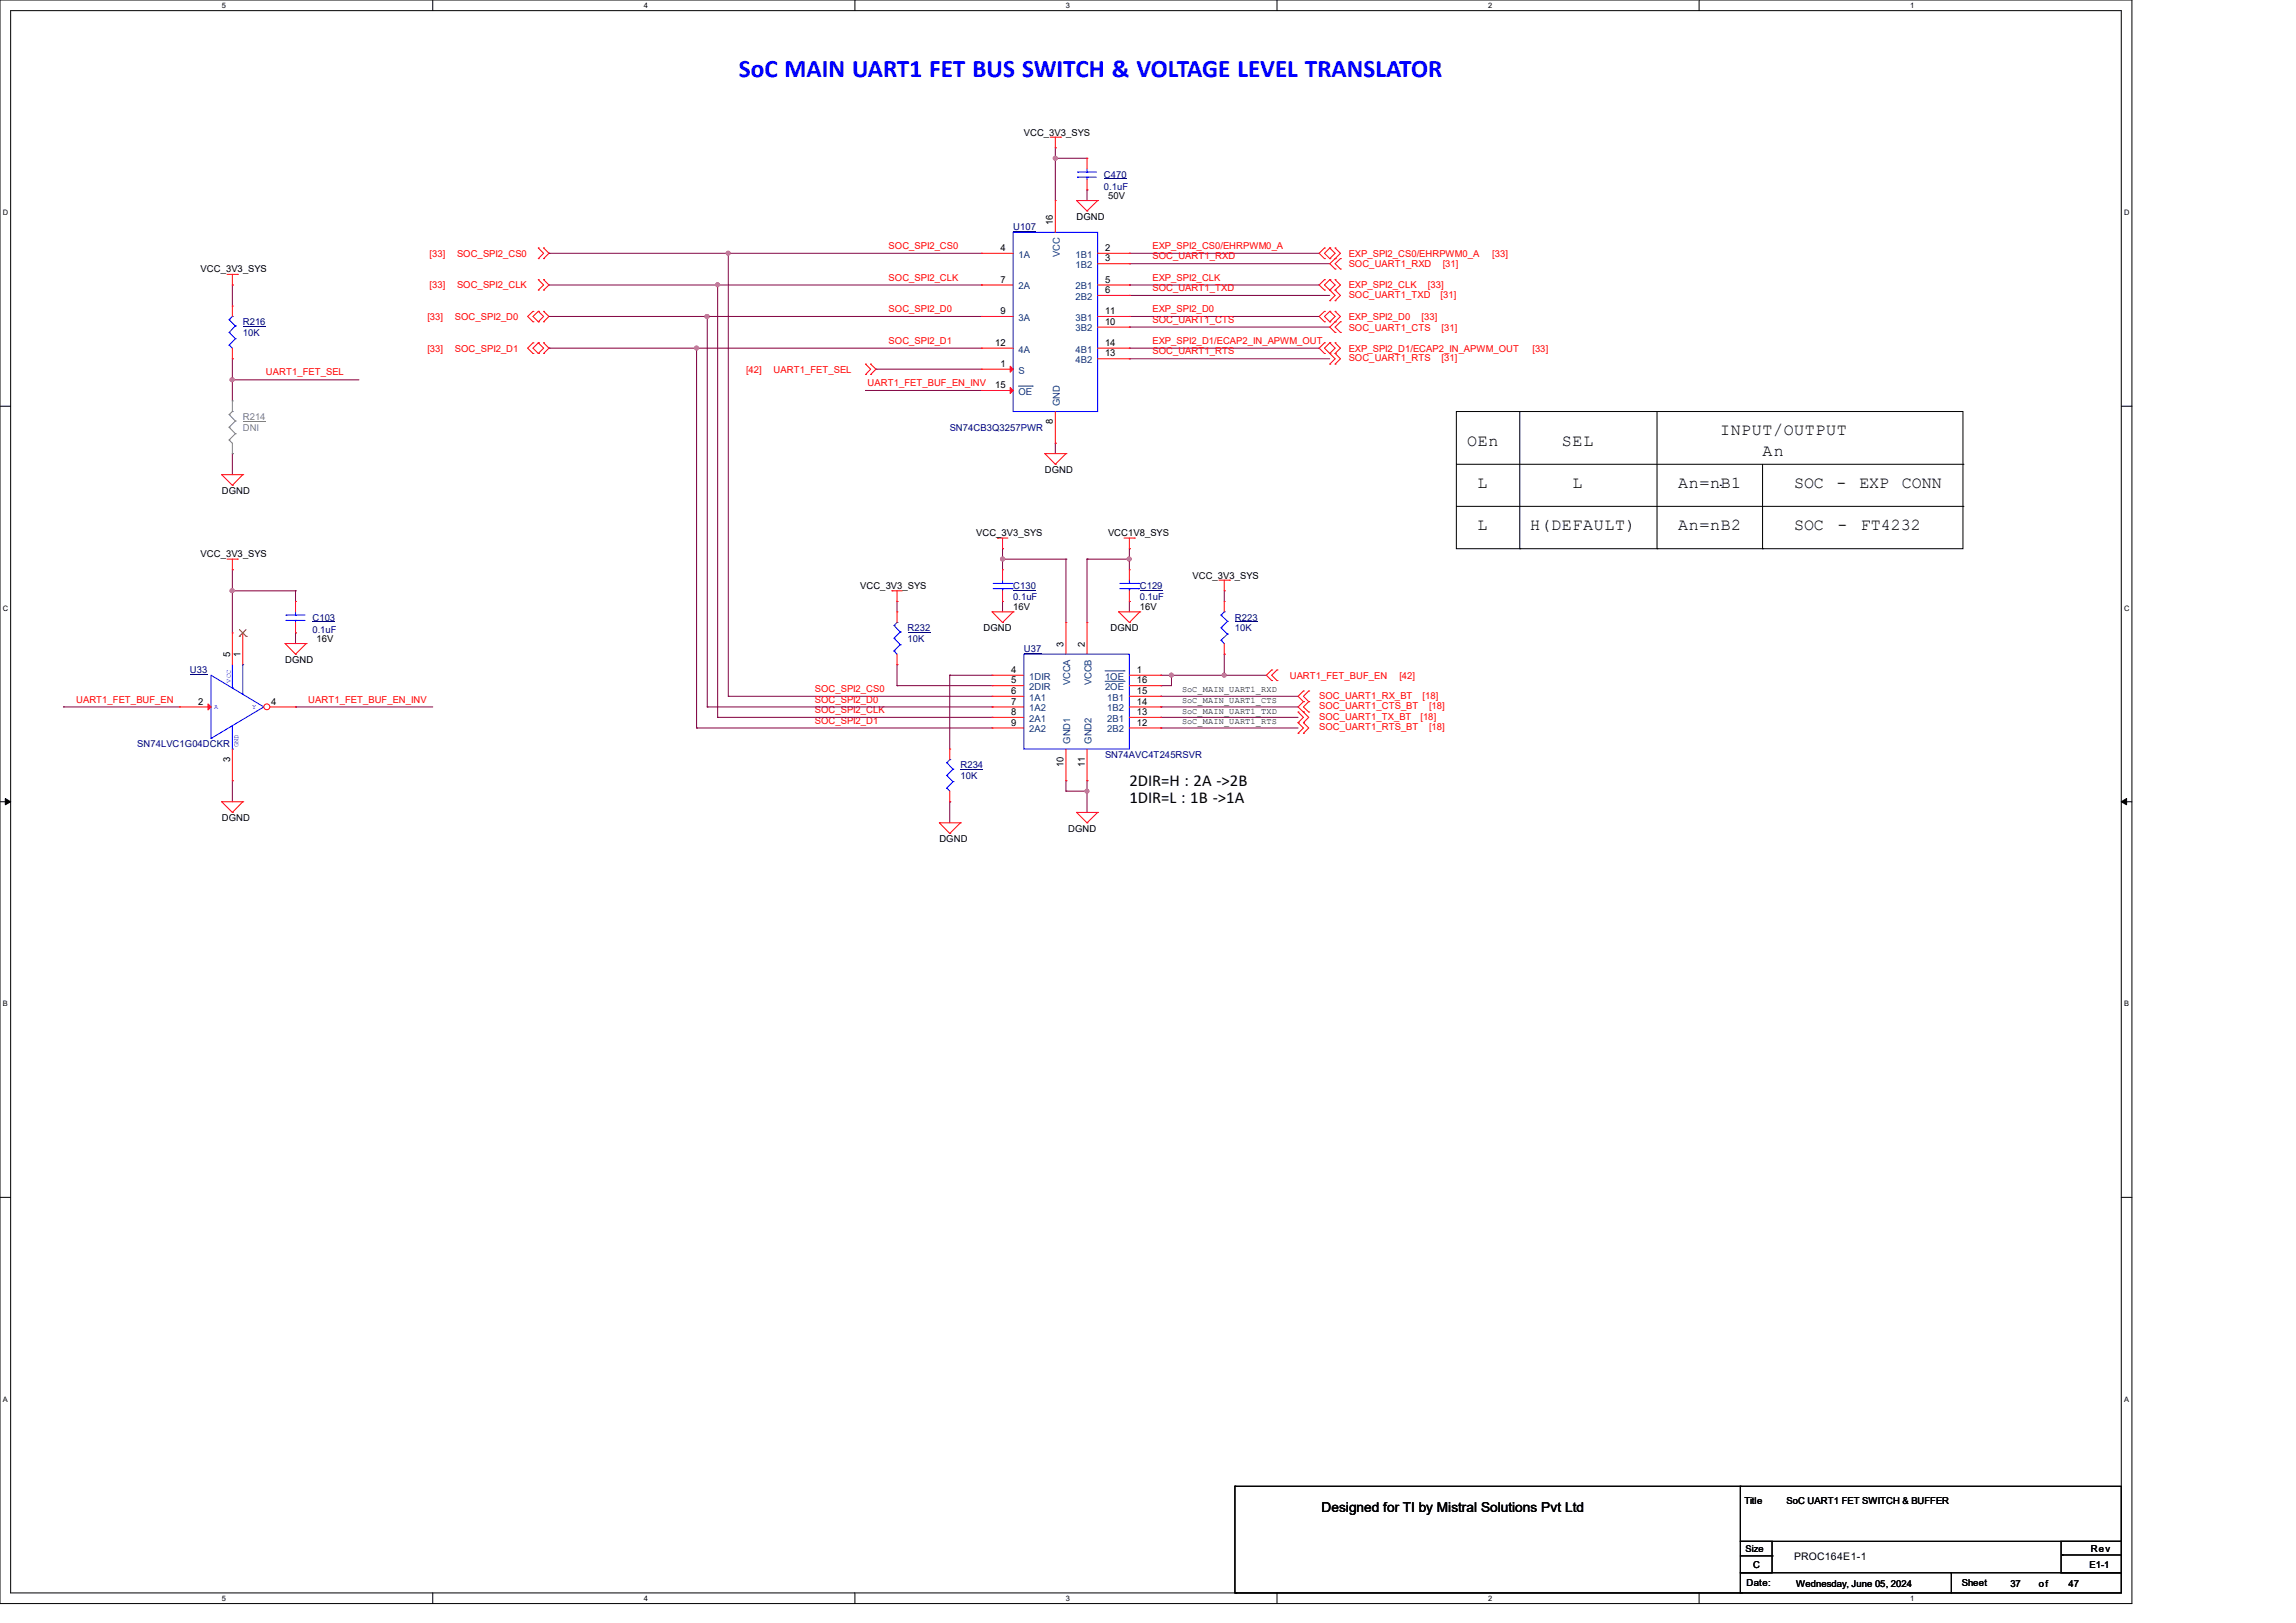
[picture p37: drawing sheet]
<svg xmlns="http://www.w3.org/2000/svg" width="420mm" height="297mm" viewBox="0 0 420 297" stroke-linecap="round" stroke-linejoin="round" font-family="sans-serif">
<defs><g id="words">
<text font-size="4.6" fill="#00f" x="135.1" y="14.1">SoC MAIN UART1 FET BUS SWITCH &amp; VOLTAGE LEVEL TRANSLATOR</text>
<g font-size="3">
<text x="268.4" y="81.6">OEn</text>
<text x="285.7" y="81.6">SEL</text>
<text x="314.7" y="79.6">INPUT/OUTPUT</text>
<text x="322.4" y="83.5">An</text>
<text x="270.3" y="89.3">L</text>
<text x="287.7" y="89.3">L</text>
<text x="307" y="89.3">An=nB1</text>
<text x="328.2" y="89.3">SOC</text>
<text x="335.9" y="89.3">-</text>
<text x="340.1" y="89.3">EXP</text>
<text x="347.9" y="89.3">CONN</text>
<text x="270.3" y="97">L</text>
<text x="279.9" y="97">H(DEFAULT)</text>
<text x="307" y="97">An=nB2</text>
<text x="328.2" y="97">SOC</text>
<text x="336.1" y="97">-</text>
<text x="340.4" y="97">FT4232</text>
<text x="206.6" y="143.8">2DIR=H : 2A -&gt;2B</text>
<text x="206.6" y="146.9">1DIR=L : 1B -&gt;1A</text>
</g>
<text font-size="2.5" x="241.7" y="276.8">Designed for TI by Mistral Solutions Pvt Ltd</text>
<text font-size="1.9" x="328.2" y="285.5">PROC164E1-1</text>
<g font-size="1.7">
<text x="187.3" y="24.8">VCC_3V3_SYS</text>
<text x="192.6" y="41.1" transform="rotate(-90 192.6 41.1)">16</text>
<text x="196.9" y="40.2">DGND</text>
<text x="202.7" y="36.4">50V</text>
<text x="183" y="45.9">4</text>
<text x="202.1" y="45.9">2</text>
<text x="202.1" y="47.8">3</text>
<text x="36.7" y="49.9">VCC_3V3_SYS</text>
<text x="183" y="51.7">7</text>
<text x="202.1" y="51.7">5</text>
<text x="202.1" y="53.6">6</text>
<text x="183" y="57.5">9</text>
<text x="202.1" y="57.5">11</text>
<text x="202.1" y="59.4">10</text>
<text x="182" y="63.3">12</text>
<text x="202.1" y="63.3">14</text>
<text x="202.1" y="65.2">13</text>
<text x="182" y="71">15</text>
<text x="183" y="67.1">1</text>
<text x="192.6" y="77.6" transform="rotate(-90 192.6 77.6)">8</text>
<text x="191.1" y="86.6">DGND</text>
<text x="40.6" y="90.4">DGND</text>
<text x="178.6" y="98.1">VCC_3V3_SYS</text>
<text x="202.7" y="98.1">VCC1V8_SYS</text>
<text x="36.7" y="102">VCC_3V3_SYS</text>
<text x="157.3" y="107.8">VCC_3V3_SYS</text>
<text x="218.1" y="105.9">VCC_3V3_SYS</text>
<text x="185.3" y="111.7">16V</text>
<text x="208.5" y="111.7">16V</text>
<text x="57.9" y="117.4">16V</text>
<text x="179.9" y="115.5">DGND</text>
<text x="194.6" y="118.4" transform="rotate(-90 194.6 118.4)">3</text>
<text x="198.4" y="118.4" transform="rotate(-90 198.4 118.4)">2</text>
<text x="203.1" y="115.5">DGND</text>
<text x="42.1" y="120.3" transform="rotate(-90 42.1 120.3)">5</text>
<text x="44" y="120.3" transform="rotate(-90 44 120.3)">1</text>
<text x="52.2" y="121.3">DGND</text>
<text x="184.9" y="123.1">4</text>
<text x="184.9" y="125">5</text>
<text x="207.9" y="123.1">1</text>
<text x="207.9" y="125">16</text>
<text x="36.3" y="128.9">2</text>
<text x="49.6" y="128.9">4</text>
<text x="184.9" y="127">6</text>
<text x="184.9" y="128.9">7</text>
<text x="184.9" y="130.8">8</text>
<text x="207.9" y="127">15</text>
<text x="207.9" y="128.9">14</text>
<text x="207.9" y="130.8">13</text>
<text x="184.9" y="132.8">9</text>
<text x="207.9" y="132.8">12</text>
<text x="42.1" y="139.4" transform="rotate(-90 42.1 139.4)">3</text>
<text x="194.6" y="140.4" transform="rotate(-90 194.6 140.4)">10</text>
<text x="198.4" y="140.4" transform="rotate(-90 198.4 140.4)">11</text>
<text x="40.6" y="150.3">DGND</text>
<text x="171.8" y="154.1">DGND</text>
<text x="195.4" y="152.2">DGND</text>
<text x="319.1" y="275.2">Title</text>
<text x="326.8" y="275.2">SoC UART1 FET SWITCH &amp; BUFFER</text>
<text x="319.3" y="284">Size</text>
<text x="320.7" y="286.9">C</text>
<text x="382.2" y="286.9">E1-1</text>
<text x="382.4" y="284.1">Rev</text>
<text x="319.5" y="290.2">Date:</text>
<text x="328.6" y="290.4">Wednesday, June 05, 2024</text>
<text x="358.9" y="290.2">Sheet</text>
<text x="367.7" y="290.4">37</text>
<text x="373" y="290.4">of</text>
<text x="378.4" y="290.4">47</text>
</g>
<g font-size="1.7" fill="#000080">
<text x="201.9" y="32.5">C470</text>
<text x="201.9" y="34.8">0.1uF</text>
<text x="185.3" y="42.2">U107</text>
<text x="44.4" y="59.5">R216</text>
<text x="44.4" y="61.5">10K</text>
<text x="173.7" y="78.8">SN74CB3Q3257PWR</text>
<text x="185.3" y="107.8">C130</text>
<text x="208.5" y="107.8">C129</text>
<text x="57.1" y="113.6">C103</text>
<text x="185.3" y="109.7">0.1uF</text>
<text x="208.5" y="109.7">0.1uF</text>
<text x="225.9" y="113.6">R223</text>
<text x="57.1" y="115.9">0.1uF</text>
<text x="166" y="115.5">R232</text>
<text x="166" y="117.4">10K</text>
<text x="187.3" y="119.4">U37</text>
<text x="225.9" y="115.5">10K</text>
<text x="34.8" y="123.2">U33</text>
<text x="25.1" y="136.7">SN74LVC1G04DCKR</text>
<text x="175.7" y="140.6">R234</text>
<text x="175.7" y="142.5">10K</text>
<text x="202.1" y="138.7">SN74AVC4T245RSVR</text>
</g>
<g font-size="1.7" fill="#f00">
<text x="78.6" y="47">[33]</text>
<text x="83.6" y="47">SOC_SPI2_CS0</text>
<text x="162.6" y="45.5">SOC_SPI2_CS0</text>
<text x="210.8" y="45.5">EXP_SPI2_CS0/EHRPWM0_A</text>
<text x="210.8" y="47.5">SOC_UART1_RXD</text>
<text x="246.7" y="47">EXP_SPI2_CS0/EHRPWM0_A</text>
<text x="273" y="47">[33]</text>
<text x="78.6" y="52.8">[33]</text>
<text x="83.6" y="52.8">SOC_SPI2_CLK</text>
<text x="162.6" y="51.3">SOC_SPI2_CLK</text>
<text x="210.8" y="51.3">EXP_SPI2_CLK</text>
<text x="210.8" y="53.3">SOC_UART1_TXD</text>
<text x="246.7" y="52.8">EXP_SPI2_CLK</text>
<text x="246.7" y="48.9">SOC_UART1_RXD</text>
<text x="261.2" y="52.8">[33]</text>
<text x="263.9" y="48.9">[31]</text>
<text x="78.2" y="58.6">[33]</text>
<text x="83.2" y="58.6">SOC_SPI2_D0</text>
<text x="162.6" y="57.1">SOC_SPI2_D0</text>
<text x="210.8" y="57.1">EXP_SPI2_D0</text>
<text x="210.8" y="59.1">SOC_UART1_CTS</text>
<text x="246.7" y="58.6">EXP_SPI2_D0</text>
<text x="246.7" y="54.5">SOC_UART1_TXD</text>
<text x="260" y="58.6">[33]</text>
<text x="263.5" y="54.5">[31]</text>
<text x="78.2" y="64.3">[33]</text>
<text x="83.2" y="64.3">SOC_SPI2_D1</text>
<text x="162.6" y="62.9">SOC_SPI2_D1</text>
<text x="210.8" y="62.9">EXP_SPI2_D1/ECAP2_IN_APWM_OUT</text>
<text x="210.8" y="64.9">SOC_UART1_RTS</text>
<text x="246.7" y="64.3">EXP_SPI2_D1/ECAP2_IN_APWM_OUT</text>
<text x="246.7" y="60.5">SOC_UART1_CTS</text>
<text x="263.7" y="60.5">[31]</text>
<text x="280.3" y="64.3">[33]</text>
<text x="48.6" y="68.7">UART1_FET_SEL</text>
<text x="136.5" y="68.2">[42]</text>
<text x="141.5" y="68.2">UART1_FET_SEL</text>
<text x="158.7" y="70.7">UART1_FET_BUF_EN_INV</text>
<text x="246.7" y="66.1">SOC_UART1_RTS</text>
<text x="263.7" y="66.1">[31]</text>
<text x="235.9" y="124.2">UART1_FET_BUF_EN</text>
<text x="256" y="124.2">[42]</text>
<text x="13.9" y="128.6">UART1_FET_BUF_EN</text>
<text x="56.4" y="128.6">UART1_FET_BUF_EN_INV</text>
<text x="149.1" y="126.6">SOC_SPI2_CS0</text>
<text x="149.1" y="130.5">SOC_SPI2_CLK</text>
<text x="149.1" y="128.6">SOC_SPI2_D0</text>
<text x="241.3" y="127.9">SOC_UART1_RX_BT</text>
<text x="241.3" y="129.8">SOC_UART1_CTS_BT</text>
<text x="241.3" y="131.7">SOC_UART1_TX_BT</text>
<text x="259.8" y="131.7">[18]</text>
<text x="260.2" y="127.9">[18]</text>
<text x="261.4" y="129.8">[18]</text>
<text x="149.1" y="132.4">SOC_SPI2_D1</text>
<text x="241.3" y="133.6">SOC_UART1_RTS_BT</text>
<text x="261.4" y="133.6">[18]</text>
</g>
<g font-size="1.7" fill="#004080">
<text x="186.3" y="47.2">1A</text>
<text x="193.8" y="47.1" transform="rotate(-90 193.8 47.1)">VCC</text>
<text x="196.7" y="47.2">1B1</text>
<text x="186.3" y="53">2A</text>
<text x="196.7" y="49.1">1B2</text>
<text x="196.7" y="53">2B1</text>
<text x="186.3" y="58.7">3A</text>
<text x="196.7" y="54.9">2B2</text>
<text x="196.7" y="58.7">3B1</text>
<text x="186.3" y="64.5">4A</text>
<text x="196.7" y="60.7">3B2</text>
<text x="196.7" y="64.5">4B1</text>
<text x="186.3" y="68.4">S</text>
<text x="196.7" y="66.5">4B2</text>
<text x="186.3" y="72.3">OE</text>
<text x="193.8" y="74.3" transform="rotate(-90 193.8 74.3)">GND</text>
<text x="188.3" y="124.4">1DIR</text>
<text x="195.8" y="125.4" transform="rotate(-90 195.8 125.4)">VCCA</text>
<text x="199.6" y="125.4" transform="rotate(-90 199.6 125.4)">VCCB</text>
<text x="202.1" y="124.4">1OE</text>
<text x="188.3" y="126.3">2DIR</text>
<text x="188.3" y="128.2">1A1</text>
<text x="188.3" y="130.2">1A2</text>
<text x="202.1" y="126.3">2OE</text>
<text x="202.5" y="128.2">1B1</text>
<text x="202.5" y="130.2">1B2</text>
<text x="188.3" y="132.1">2A1</text>
<text x="188.3" y="134">2A2</text>
<text x="195.8" y="136.1" transform="rotate(-90 195.8 136.1)">GND1</text>
<text x="199.6" y="136.1" transform="rotate(-90 199.6 136.1)">GND2</text>
<text x="202.5" y="132.1">2B1</text>
<text x="202.5" y="134">2B2</text>
</g>
<g font-size="1.7" fill="#808080">
<text x="44.4" y="76.9">R214</text>
<text x="44.4" y="78.8">DNI</text>
</g>
<g font-size="1.6">
<text x="216.2" y="126.7">SoC_MAIN_UART1_RXD</text>
<text x="216.2" y="130.6">SoC_MAIN_UART1_TXD</text>
<text x="216.2" y="128.7">SoC_MAIN_UART1_CTS</text>
<text x="216.2" y="132.5">SoC_MAIN_UART1_RTS</text>
</g>
<g font-size="1.4">
<text x="40.6" y="1.4">5</text>
<text x="117.8" y="1.4">4</text>
<text x="195" y="1.4">3</text>
<text x="272.2" y="1.4">2</text>
<text x="349.4" y="1.4">1</text>
<text x=".5" y="39.4">D</text>
<text x="388.5" y="39.4">D</text>
<text x=".5" y="111.8">C</text>
<text x="388.5" y="111.8">C</text>
<text x=".5" y="184.2">B</text>
<text x="388.5" y="184.2">B</text>
<text x=".5" y="256.5">A</text>
<text x="388.5" y="256.5">A</text>
<text x="40.6" y="292.9">5</text>
<text x="117.8" y="292.9">4</text>
<text x="195" y="292.9">3</text>
<text x="272.2" y="292.9">2</text>
<text x="349.4" y="292.9">1</text>
</g>
<g font-size="1.3" fill="#00f">
<text x="42.2" y="124.9" transform="rotate(-90 42.2 124.9)">VCC</text>
<text x="39.2" y="129.8">A</text>
<text x="46.1" y="129.8">Y</text>
<text x="43.6" y="136.7" transform="rotate(-90 43.6 136.7)">GND</text>
</g>
</g></defs>
<path d="M0 0h390v293.5h-390zM1.9 1.9h386.1v289.6h-386.1z" fill="none" stroke="#000" stroke-width=".18"/>
<g fill="#fff">
<path d="M40.6 .2h.7v1.5h-.7z"/>
<path d="M40.6 291.7h.7v1.5h-.7z"/>
</g>
<path d="M79.2 0v1.9M79.2 291.5v2" fill="none" stroke="#000" stroke-width=".18"/>
<g fill="#fff">
<path d="M117.8 .2h.7v1.5h-.7z"/>
<path d="M117.8 291.7h.7v1.5h-.7z"/>
</g>
<path d="M156.4 0v1.9M156.4 291.5v2" fill="none" stroke="#000" stroke-width=".18"/>
<g fill="#fff">
<path d="M195 .2h.7v1.5h-.7z"/>
<path d="M195 291.7h.7v1.5h-.7z"/>
</g>
<path d="M233.6 0v1.9M233.6 291.5v2" fill="none" stroke="#000" stroke-width=".18"/>
<g fill="#fff">
<path d="M272.2 .2h.8v1.5h-.8z"/>
<path d="M272.2 291.7h.8v1.5h-.8z"/>
</g>
<path d="M310.8 0v1.9M310.8 291.5v2" fill="none" stroke="#000" stroke-width=".18"/>
<g fill="#fff">
<path d="M349.4 .2h.8v1.5h-.8z"/>
<path d="M349.4 291.7h.8v1.5h-.8z"/>
<path d="M.5 38.1h1v1.6h-1z"/>
<path d="M388.5 38.1h1v1.6h-1z"/>
<path d="M.5 110.5h1v1.6h-1z"/>
<path d="M388.5 110.5h1v1.6h-1z"/>
</g>
<path d="M0 74.3h1.9M388 74.3h2" fill="none" stroke="#000" stroke-width=".18"/>
<g fill="#fff">
<path d="M.5 182.9h.9v1.5h-.9z"/>
<path d="M388.5 182.9h.9v1.5h-.9z"/>
</g>
<path d="M0 146.7h1.9M388 146.7h2" fill="none" stroke="#000" stroke-width=".18"/>
<path d="M1 146.1l.9 .6-.9 .6zM388 146.7l1-.6v1.2z" fill="#000" stroke="#000" stroke-width=".18"/>
<g fill="#fff">
<path d="M.5 255.3h.9v1.5h-.9z"/>
<path d="M388.5 255.3h.9v1.5h-.9z"/>
</g>
<g fill="none" stroke="#000" stroke-width=".18">
<path d="M266.4 75.3h92.7v25.1h-92.7zM278 75.3v25.1M303.1 75.3v25.1M266.4 92.7h92.7M266.4 85h92.7M314.7 88.8h.1M322.4 85v15.4M359.1 92.7h.1M359.1 85h.1M278 100.4h.1M303.1 100.4h.1M322.4 100.4h.1"/>
<path d="M0 219.1h1.9M388 219.1h2M225.9 272h.1M225.9 272h92.6M225.9 272v19.5M318.3 272h69.7v10.1h-69.7zM225.9 291.5h.1M226.1 291.5h.1M226.1 291.5h92.6M318.3 282.1h5.8v5.7h-5.8zM318.3 287.8h38.7v3.7h-38.7zM318.3 284.7h5.8"/>
<path d="M324.1 284.7h.1M357 287.8h31v3.7h-31zM377 282.1h11v5.7h-11zM377.2 284.6h.1M377.2 284.6h10.8"/>
</g>
<g fill="none" stroke="#800040" stroke-width=".18">
<path d="M193 29h.1M193 27.1h.1M193 27.1v9.6M193 29h5.8M198.8 34.8h.1M198.8 34.8v1.9M42.5 52.2h.1M42.5 52.2v3.8M100.4 57.9h.1M100.4 46.4h.1M100.4 57.9h79.1M100.4 52.2h79.1"/>
<path d="M100.4 46.4h79.1M129.4 57.9h.1M129.4 57.9v71.5M131.3 52.2h.1M131.3 52.2v79.1M133.2 46.4h.1M133.2 46.4v81M179.5 52.2h.1M206.6 57.9h.1M206.6 52.2h.1M206.6 46.4h.1M206.6 48.3h.1"/>
<path d="M206.6 54.1h.1M206.6 59.9h.1M206.6 57.9h34.7M206.6 52.2h34.7M206.6 46.4h34.7M206.6 48.3h36.6M206.6 54.1h36.6M206.6 59.9h36.6M42.5 69.5h.1M42.5 65.7h.1M42.5 65.7v7.7M42.5 69.5h23.2"/>
<path d="M100.4 63.7h.1M100.4 63.7h79.1M127.4 63.7h.1M127.4 63.7v69.5M158.3 71.5h.1M158.3 71.5h21.2M160.2 67.6h.1M160.2 67.6h19.3M206.6 63.7h.1M206.6 65.7h.1M206.6 63.7h34.7M206.6 65.7h36.6"/>
<path d="M42.5 83h.1M42.5 83v3.9M193 81.1h.1M193 81.1v1.9M42.5 104.3h.1M42.5 108.1h.1M42.5 104.3v11.5M42.5 108.1h11.6M54.1 115.8h.1M54.1 108.1h.1M54.1 108.1v2M54.1 115.8v2"/>
<path d="M164.1 110.1h.1M164.1 110.1v1.9M183.4 100.4h.1M183.4 102.3h.1M183.4 110.1h.1M183.4 102.3h11.6M183.4 100.4v3.9M183.4 110.1v1.9M195 102.3h.1M195 102.3v11.6M198.8 102.3h.1M198.8 102.3v11.6"/>
<path d="M198.8 102.3h7.8M206.6 100.4h.1M206.6 110.1h.1M206.6 102.3h.1M206.6 100.4v3.9M206.6 110.1v1.9M223.9 108.1h.1M223.9 119.7h.1M223.9 108.1v2M223.9 119.7v3.9M11.6 129.4h.1M11.6 129.4h21.3"/>
<path d="M54.1 129.4h.1M54.1 129.4h25.1M127.4 133.2h.1M127.4 133.2h54.1M129.4 129.4h.1M129.4 129.4h52.1M131.3 131.3h.1M131.3 131.3h50.2M133.2 127.4h.1M133.2 127.4h48.3M164.1 121.6h.1M164.1 125.5h.1"/>
<path d="M164.1 121.6v3.9M164.1 125.5h17.4M173.7 123.6h.1M173.7 123.6v13.5M173.7 123.6h7.8M181.5 129.4h.1M212.3 127.4h.1M212.3 129.4h.1M212.3 131.3h.1M212.3 133.2h.1M212.3 123.6h.1M212.3 125.5h.1"/>
<path d="M212.3 123.6h19.3M212.3 127.4h25.1M212.3 129.4h25.1M212.3 131.3h25.1M212.3 133.2h25.1M214.3 123.6h.1M214.3 123.6v1.9h-2M223.9 123.6h.1M42.5 142.9h.1M42.5 142.9v3.8M173.7 146.7h.1M173.7 146.7v3.9"/>
<path d="M195 144.8h.1M195 142.9h.1M195 142.9v1.9M195 144.8h3.8M198.8 142.9h.1M198.8 144.8h.1M198.8 142.9v5.8"/>
</g>
<g fill="#f0f" stroke="#f0f" stroke-width=".18">
<circle cx="193" cy="29" r=".37"/>
<circle cx="198.8" cy="144.8" r=".36"/>
<circle cx="206.6" cy="102.3" r=".37"/>
<circle cx="223.9" cy="123.5" r=".36"/>
<circle cx="214.3" cy="123.5" r=".36"/>
<circle cx="183.4" cy="102.3" r=".37"/>
<circle cx="42.5" cy="108.1" r=".37"/>
<circle cx="42.5" cy="69.5" r=".37"/>
<circle cx="133.2" cy="46.3" r=".36"/>
<circle cx="129.3" cy="57.9" r=".37"/>
<circle cx="127.4" cy="63.7" r=".36"/>
<circle cx="131.3" cy="52.1" r=".36"/>
</g>
<g fill="none" stroke="#f00" stroke-width=".18">
<path d="M192.1 25.1h1.9M193 27.1h.1M193 36.7h.1M193 25.1v2M193 36.7v5.8M194 25.1h.1M196.9 36.7h.1M196.9 36.7h3.9M196.9 36.7l1.9 1.9M198.8 38.6h.1M200.8 36.7h.1M200.8 36.7l-2 1.9"/>
<path d="M41.5 50.2h1.9M42.5 52.2h.1M42.5 56h.1M42.5 50.2v2M42.5 56v1.9M43.4 50.2h.1M97.5 57h.1M97.5 58.9h.1M97.5 57l-1 .9 1 1M98.5 47.3h.1M98.5 45.4h.1M98.5 53.1h.1"/>
<path d="M98.5 51.2h.1M98.5 58.9h.1M98.5 57h.1M98.5 45.4l.9 1-.9 .9M98.5 51.2l.9 1-.9 .9M98.5 57l.9 .9-.9 1M98.5 57l-1 .9 1 1M99.4 45.4h.1M99.4 47.3h.1M99.4 51.2h.1M99.4 53.1h.1M99.4 57h.1"/>
<path d="M99.4 58.9h.1M99.4 45.4l1 1-1 .9M99.4 51.2l1 1-1 .9M99.4 57l1 .9-1 1M179.5 46.4h.1M179.5 52.2h.1M179.5 57.9h.1M179.5 46.4h5.8M179.5 52.2h5.8M179.5 57.9h5.8M200.8 46.4h5.8M200.8 52.2h5.8"/>
<path d="M200.8 57.9h5.8M200.8 48.3h5.8M200.8 54.1h5.8M200.8 59.9h5.8M206.6 46.4h.1M206.6 48.3h.1M206.6 52.2h.1M206.6 54.1h.1M206.6 57.9h.1M206.6 59.9h.1M242.3 45.4h.1M242.3 47.3h.1"/>
<path d="M242.3 51.2h.1M242.3 53.1h.1M242.3 57h.1M242.3 58.9h.1M242.3 45.4l-1 1 1 .9M242.3 51.2l-1 1 1 .9M242.3 57l-1 .9 1 1M243.2 47.3h.1M243.2 45.4h.1M243.2 53.1h.1M243.2 51.2h.1M243.2 58.9h.1"/>
<path d="M243.2 57h.1M243.2 55h.1M243.2 45.4l-.9 1 .9 .9M243.2 45.4l1 1-1 .9M243.2 51.2l-.9 1 .9 .9M243.2 51.2l1 1-1 .9M243.2 57l-.9 .9 .9 1M243.2 57l1 .9-1 1M243.2 53.1l1 1-1 .9M244.2 45.4h.1M244.2 47.3h.1M244.2 51.2h.1"/>
<path d="M244.2 53.1h.1M244.2 57h.1M244.2 58.9h.1M244.2 49.2h.1M244.2 55h.1M244.2 45.4l1 1-1 .9M244.2 51.2l1 1-1 .9M244.2 57l1 .9-2 2 1 .9M244.2 47.3l-1 1 1 .9M244.2 53.1l1 1-1 .9M245.2 47.3h.1M245.2 49.2h.1"/>
<path d="M245.2 58.9h.1M245.2 58.9l-1 1 1 .9M245.2 47.3l-1 1 1 .9M42.5 65.7h.1M42.5 63.7v2M97.5 62.7h.1M97.5 64.7h.1M97.5 62.7l-1 1 1 1M98.5 64.7h.1M98.5 62.7h.1M98.5 62.7l.9 1-.9 1M98.5 62.7l-1 1 1 1"/>
<path d="M99.4 62.7h.1M99.4 64.7h.1M99.4 62.7l1 1-1 1M158.3 68.5h.1M158.3 66.6h.1M158.3 66.6l1 1-1 .9M159.3 66.6h.1M159.3 68.5h.1M159.3 66.6l.9 1-.9 .9M179.5 67.6h.1M179.5 63.7h.1M179.5 71.5h.1"/>
<path d="M179.5 67.6h5.8M179.5 63.7h5.8M179.5 71.5h5.8M193 75.3v5.8M200.8 63.7h5.8M200.8 65.7h5.8M206.6 63.7h.1M206.6 65.7h.1M242.3 62.7h.1M242.3 64.7h.1M242.3 62.7l-1 1 1 1M243.2 64.7h.1"/>
<path d="M243.2 62.7h.1M243.2 66.6h.1M243.2 62.7l-.9 1 1.9 2-1 .9M243.2 62.7l1 1-1 1M244.2 62.7h.1M244.2 64.7h.1M244.2 60.8h.1M244.2 66.6h.1M244.2 62.7l1 1-1 1M244.2 64.7l1 1-1 .9M245.2 60.8h.1M40.6 86.9h.1"/>
<path d="M40.6 86.9h3.8M40.6 86.9l1.9 1.9M42.5 88.8h.1M44.4 86.9h.1M44.4 86.9l-1.9 1.9M182.5 98.5h.1M182.5 98.5h1.9M183.4 98.5v1.9M191.1 83h.1M191.1 83h3.9M191.1 83l1.9 2M193 85h.1"/>
<path d="M193 81.1h.1M195 83h.1M195 83l-2 2M205.6 98.5h1.9M206.6 98.5v1.9M207.5 98.5h.1M41.5 102.3h1.9M42.5 104.3h.1M42.5 102.3v2M43.4 102.3h.1M44.4 115.8h.1M44.4 115.8v5.8"/>
<path d="M52.2 117.8h.1M52.2 117.8h3.8M52.2 117.8l1.9 1.9M54.1 119.7h.1M56 117.8h.1M56 117.8l-1.9 1.9M163.2 108.1h.1M163.2 108.1h1.9M164.1 110.1h.1M164.1 108.1v2M181.5 112h.1M181.5 112h3.8"/>
<path d="M181.5 112l1.9 1.9M183.4 113.9h.1M183.4 100.4h.1M183.4 110.1h.1M183.4 104.3h.1M183.4 104.3v1.9M183.4 108.1v2M185.3 112h.1M185.3 112l-1.9 1.9M204.6 112h.1M204.6 112h3.9M204.6 112l2 1.9"/>
<path d="M206.6 100.4h.1M206.6 113.9h.1M206.6 110.1h.1M206.6 104.3h.1M206.6 104.3v1.9M206.6 108.1v2M208.5 112h.1M208.5 112l-1.9 1.9M223 106.2h1.9M223.9 108.1h.1M223.9 106.2v1.9M224.9 106.2h.1"/>
<path d="M32.9 129.4h.1M32.9 129.4h5.7M42.5 137.1v5.8M173.7 137.1h.1M173.7 137.1v1.9M232.6 124.5h.1M232.6 122.6h.1M232.6 122.6l-1 1 1 .9M233.6 122.6h.1M233.6 124.5h.1M233.6 122.6l-1 1 1 .9M237.4 132.2h.1"/>
<path d="M237.4 134.2h.1M237.4 130.3h.1M237.4 132.2l1 1-1 1M237.4 130.3l1 1-1 .9M238.4 128.4h.1M238.4 126.4h.1M238.4 130.3h.1M238.4 132.2h.1M238.4 134.2h.1M238.4 126.4l-1 1 1 1M238.4 128.4l-1 1 1 .9M238.4 132.2l1 1-1 1"/>
<path d="M238.4 130.3l1 1-1 .9M239.4 126.4h.1M239.4 128.4h.1M239.4 130.3h.1M239.4 126.4l-1 1 1 1M239.4 128.4l-1 1 1 .9M40.6 146.7h.1M40.6 146.7h3.8M40.6 146.7l1.9 2M42.5 148.7h.1M42.5 142.9h.1M44.4 146.7h.1"/>
<path d="M44.4 146.7l-1.9 2M171.8 150.6h.1M171.8 150.6h3.9M171.8 150.6l1.9 1.9M173.7 152.5h.1M173.7 146.7h.1M173.7 144.8v1.9M175.7 150.6h.1M175.7 150.6l-2 1.9M196.9 148.7h.1M196.9 148.7h3.9M196.9 148.7l1.9 1.9"/>
<path d="M198.8 150.6h.1M200.8 148.7h.1M200.8 148.7l-2 1.9"/>
</g>
<g fill="none" stroke="#00f" stroke-width=".18">
<path d="M41.9 58.5h.1M41.9 58.5l1.2 1.1M42.5 57.9h.1M42.5 57.9l-.6 .6M43.1 59.6h.1M43.1 59.6l-1.2 1.2M185.3 42.5h15.5v32.8h-15.5zM41.9 63.2h.1M41.9 60.8h.1M41.9 63.2l.6 .5M41.9 60.8l1.2 1.2M43.1 62h.1"/>
<path d="M43.1 62l-1.2 1.2M181.7 106.8h3.4M181.7 107.7h3.4M183.4 107.7h.1M183.4 106.8h.1M183.4 106.2v.6M183.4 107.7v.4M185.1 106.8h.1M185.1 107.7h.1M204.9 106.8h3.4M204.9 107.7h3.4M206.6 107.7h.1"/>
<path d="M206.6 106.8h.1M206.6 106.2v.6M206.6 107.7v.4M208.3 106.8h.1M208.3 107.7h.1M38.6 135.1h.1M42.5 125.9h.1M42.5 137.1h.1M42.5 121.6v4.3M42.5 132.8v4.3M44.4 121.6h.1M44.4 121.6v5.4"/>
<path d="M48.3 129.4h.1M48.3 129.4l-9.7-5.8v11.5M48.3 129.4l-9.7 5.7M173.2 139.6h.1M173.2 139.6l1.1 1.2M173.7 139h.1M173.7 139l-.5 .6M173.2 144.2h.1M173.2 141.9h.1M173.2 144.2l.5 .6M173.2 141.9l1.1 1.1M174.3 143h.1"/>
<path d="M174.3 140.8h.1M174.3 143l-1.1 1.2M174.3 140.8l-1.1 1.1"/>
</g>
<path d="M44.4 59.8h4.2M185.3 42.4h4.2M185.3 108h4.2M208.5 108h4.2M34.8 123.5h3.2M175.7 140.9h4.2" fill="none" stroke="#000080" stroke-width=".18"/>
<g fill="#f00" stroke="#f00" stroke-width=".18">
<path d="M184.8 67l.5 .6-.5 .5z"/>
<path d="M184.8 70.9l.5 .6-.5 .5z"/>
<path d="M38.1 128.8l.5 .6-.5 .5z"/>
</g>
<path d="M186.3 70.7h2.5M188.8 70.7h.1" fill="none" stroke="#004080" stroke-width=".18"/>
<g fill="none" stroke="#808080" stroke-width=".18">
<path d="M41.9 78.2h.1M41.9 75.9h.1M41.9 78.2l1.2 1.2M41.9 75.9l1.2 1.1M42.5 75.3h.1M42.5 73.4h.1M42.5 75.3l-.6 .6M42.5 73.4v1.9M43.1 79.4h.1M43.1 77h.1M43.1 79.4l-1.2 1.1M43.1 77l-1.2 1.2"/>
<path d="M44.4 77.2h4.2M41.9 80.5h.1M41.9 80.5l.6 .6v1.9M42.5 83h.1"/>
</g>
<path d="M43.8 116.5h.1M43.8 115.2l1.2 1.3M45 115.2l-1.2 1.3M45 116.5h.1" fill="none" stroke="#804000" stroke-width=".18"/>
<circle cx="48.8" cy="129.3" r=".54" fill="#fff" stroke="#f00" stroke-width=".18"/>
<g fill="none" stroke="#f00" stroke-width=".18">
<path d="M198.8 34.8h.1M198.8 29h.1M198.8 29v1.9M198.8 32.9v1.9M42.5 115.8h.1M42.5 115.8v5.8M54.1 115.8h.1M54.1 110.1h.1M54.1 110.1v1.9M54.1 113.9v1.9M164.1 112h.1M164.1 112v1.9"/>
<path d="M164.1 119.7v1.9M195 113.9h.1M195 113.9v5.8M198.8 113.9h.1M198.8 113.9v5.8M223.9 119.7h.1M223.9 110.1h.1M223.9 110.1v1.9M223.9 117.8v1.9M49.4 129.4h4.7M54.1 129.4h.1M164.1 121.6h.1"/>
<path d="M181.5 123.6h.1M181.5 125.5h.1M181.5 127.4h.1M181.5 129.4h.1M181.5 131.3h.1M181.5 133.2h.1M181.5 129.4h5.8M181.5 123.6h5.8M181.5 125.5h5.8M181.5 127.4h5.8M181.5 131.3h5.8M181.5 133.2h5.8"/>
<path d="M195 137.1v5.8M198.8 137.1v5.8M206.6 129.4h5.7M206.6 123.6h5.7M206.6 125.5h5.7M206.6 127.4h5.7M206.6 131.3h5.7M206.6 133.2h5.7M212.3 123.6h.1M212.3 125.5h.1M212.3 127.4h.1M212.3 129.4h.1"/>
<path d="M212.3 131.3h.1M212.3 133.2h.1M195 142.9h.1M198.8 142.9h.1"/>
</g>
<g fill="none" stroke="#00f" stroke-width=".18">
<path d="M197.1 31.5h.1M197.1 32.4h.1M197.1 31.5h3.5M197.1 32.4h3.5M198.8 32.4h.1M198.8 31.5h.1M198.8 30.9v.6M198.8 32.4v.5M52.3 112.6h.1M52.3 113.5h.1M52.3 112.6h3.5M52.3 113.5h3.5"/>
<path d="M54.1 113.5h.1M54.1 112.6h.1M54.1 112v.6M54.1 113.5v.4M163.5 119.1h.1M163.5 116.8h.1M163.5 114.5h.1M163.5 119.1l.6 .6M163.5 116.8l1.2 1.2M163.5 114.5l1.2 1.2M164.1 113.9h.1M164.1 113.9l-.6 .6"/>
<path d="M164.7 118h.1M164.7 115.7h.1M164.7 118l-1.2 1.1M164.7 115.7l-1.2 1.1M187.3 119.7h19.3v17.4h-19.3zM223.4 117.2h.1M223.4 114.9h.1M223.4 112.6h.1M223.4 117.2l.5 .6M223.4 114.9l1.1 1.1M223.4 112.6l1.1 1.1M223.9 112h.1"/>
<path d="M223.9 112l-.5 .6M224.5 116h.1M224.5 113.7h.1M224.5 116l-1.1 1.2M224.5 113.7l-1.1 1.2"/>
</g>
<path d="M201.9 32.7h4.2M57.1 113.8h4.2M166 115.8h4.2M187.3 119.6h3.2M225.9 113.8h4.2" fill="none" stroke="#000080" stroke-width=".18"/>
<path d="M202.1 122.8h3.5M202.1 124.7h3.5M205.6 122.8h.1M205.6 124.7h.1" fill="none" stroke="#004080" stroke-width=".18"/>
<g fill="#f0f" stroke="#f0f" stroke-width=".18">
<circle cx="193" cy="29" r=".37"/>
<circle cx="198.8" cy="144.8" r=".36"/>
<circle cx="206.6" cy="102.3" r=".37"/>
<circle cx="223.9" cy="123.5" r=".36"/>
<circle cx="214.3" cy="123.5" r=".36"/>
<circle cx="183.4" cy="102.3" r=".37"/>
<circle cx="42.5" cy="108.1" r=".37"/>
<circle cx="42.5" cy="69.5" r=".37"/>
<circle cx="133.2" cy="46.3" r=".36"/>
<circle cx="129.3" cy="57.9" r=".37"/>
<circle cx="127.4" cy="63.7" r=".36"/>
<circle cx="131.3" cy="52.1" r=".36"/>
</g>
<use href="#words"/>
</svg>
